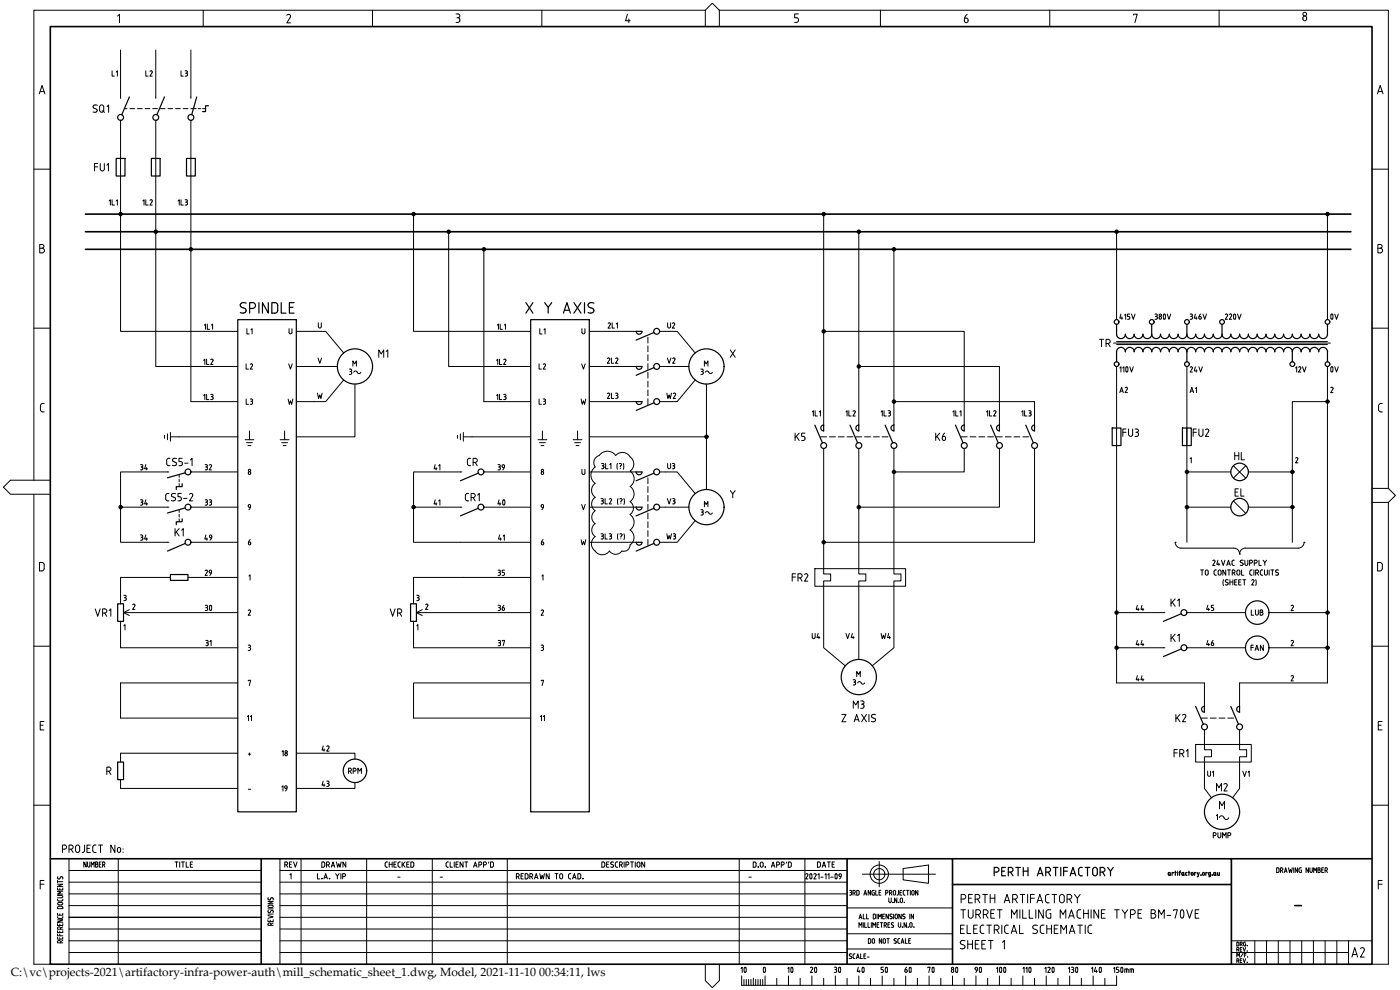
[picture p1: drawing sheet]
<svg xmlns="http://www.w3.org/2000/svg" width="420mm" height="297mm" viewBox="0 0 420 297" stroke-linecap="round" stroke-linejoin="round" font-family="sans-serif">
<defs><g id="words">
<g font-size="7.5">
<text x="395.1" y="98.1">0V</text>
<text x="395.1" y="113.9">0V</text>
<text x="146.4" y="153.8">40</text>
<text x="58.6" y="185.6">30</text>
<text x="219.1" y="294.2">10</text>
<text x="232.8" y="294.2">10</text>
<text x="240.2" y="294.2">20</text>
<text x="247.3" y="294.2">30</text>
<text x="254.4" y="294.2">40</text>
<text x="261.4" y="294.2">50</text>
<text x="268.5" y="294.2">60</text>
<text x="282.6" y="294.2">80</text>
<text x="289.6" y="294.2">90</text>
<text x="295.6" y="294.2">100</text>
<text x="304.4" y="294.2">110</text>
<text x="311.5" y="294.2">120</text>
<text x="318.6" y="294.2">130</text>
<text x="325.6" y="294.2">140</text>
</g>
<g font-size="7.1">
<text x="279.8" y="134.4">K6</text>
<text x="404.6" y="288.6">A2</text>
</g>
<g font-size="6.2">
<text x="357" y="132.3">FU2</text>
<text x="152.4" y="142.5" transform="rotate(-90 152.4 142.5)">39</text>
<text x="159.1" y="154.5">9</text>
<text x="59.6" y="163.7">49</text>
<text x="236.4" y="175.7">FR2</text>
<text x="360.9" y="195.8">46</text>
<text x="82.2" y="238.8">19</text>
</g>
<g font-size="5.7">
<text x="335.8" y="132.3">FU3</text>
<text x="139" y="141.1">CR</text>
<text x="369.4" y="139.3">HL</text>
<text x="73.4" y="165.5">6</text>
<text x="161.2" y="165.5">6</text>
<text x="64.2" y="174.3" transform="rotate(-90 64.2 174.3)">29</text>
<text x="148.2" y="185.2">36</text>
<text x="27.5" y="186.3">VR1</text>
<text x="115.7" y="186.3">VR</text>
<text x="351.7" y="217.7">K2</text>
<text x="363.7" y="238.5">M2</text>
<text x="297" y="263.9">PERTH ARTIFACTORY</text>
<text x="287.2" y="272">PERTH ARTIFACTORY</text>
</g>
<g font-size="5.3">
<text x="27.2" y="52.6">FU1</text>
<text x="199" y="99.8">U2</text>
<text x="328.8" y="105.1">TR</text>
<text x="112.5" y="108.3">M1</text>
<text x="237.4" y="133.3">K5</text>
<text x="369.4" y="149.9">EL</text>
<text x="138.3" y="151.3">CR1</text>
<text x="51.2" y="161.9">K1</text>
<text x="350.3" y="183.1">K1</text>
<text x="350.3" y="193.7">K1</text>
<text x="254.7" y="213.8">M3</text>
<text x="351" y="228.2">FR1</text>
</g>
<g font-size="4.9">
<text x="42.7" y="24">L2</text>
<text x="41.6" y="62.8">1L2</text>
<text x="72.7" y="111.8">L2</text>
<text x="147.8" y="110.4">1L2</text>
<text x="160.5" y="111.8">L2</text>
<text x="180.6" y="110.1">2L2</text>
<text x="199" y="110.1">V2</text>
<text x="355.6" y="112.9">24V</text>
<text x="387.7" y="112.9">12V</text>
<text x="334.8" y="118.9">A2</text>
<text x="180.6" y="120.6">2L3</text>
<text x="199" y="120.6">W2</text>
<text x="252.6" y="125.9">1L2</text>
<text x="60.3" y="142.2">32</text>
<text x="40.9" y="163.3">34</text>
<text x="148.5" y="163.3">41</text>
<text x="199" y="163">W3</text>
<text x="148.2" y="173.9">35</text>
<text x="339.7" y="184.5">44</text>
<text x="360.9" y="184.5">45</text>
<text x="374.3" y="185.9">LUB</text>
<text x="148.2" y="195.1">37</text>
<text x="242.4" y="193">U4</text>
<text x="252.6" y="193">V4</text>
<text x="263.2" y="193">W4</text>
<text x="339.7" y="195.1">44</text>
<text x="374.3" y="196.5">FAN</text>
<text x="339.7" y="205.7">44</text>
<text x="95.2" y="226.5">42</text>
<text x="365.1" y="234.2" transform="rotate(-90 365.1 234.2)">U1</text>
<text x="371.8" y="234.2">V1</text>
</g>
<g font-size="4.4">
<text x="32.5" y="24">L1</text>
<text x="52.9" y="24">L3</text>
<text x="76.6" y="101.6" transform="rotate(-90 76.6 101.6)">L1</text>
<text x="164.4" y="101.6" transform="rotate(-90 164.4 101.6)">L1</text>
<text x="334.8" y="97">415V</text>
<text x="356" y="118.9">A1</text>
<text x="60" y="121">1L3</text>
<text x="72.7" y="122.4">L3</text>
<text x="94.2" y="120.6">W</text>
<text x="147.8" y="121">1L3</text>
<text x="160.5" y="122.4">L3</text>
<text x="263.2" y="125.9">1L3</text>
<text x="305.5" y="125.9">1L3</text>
<text x="40.9" y="142.2">34</text>
<text x="129.1" y="142.2">41</text>
<text x="199" y="141.8">U3</text>
<text x="40.9" y="152.8">34</text>
<text x="60.3" y="152.8">33</text>
<text x="129.1" y="152.8">41</text>
<text x="199" y="152.4">V3</text>
<text x="64.2" y="195.1" transform="rotate(-90 64.2 195.1)">31</text>
<text x="160.9" y="217.3">11</text>
<text x="83.3" y="227.9">18</text>
<text x="103.4" y="233.2">RPM</text>
<text x="95.2" y="237.1">43</text>
<text x="363" y="252.6">PUMP</text>
<text x="84.3" y="261.4">REV</text>
<text x="95.2" y="261.4">DRAWN</text>
<text x="244.1" y="261.4">DATE</text>
</g>
<text font-size="4" x="76.2" y="217.3" transform="rotate(-90 76.2 217.3)">11</text>
<text font-size="3.6" x="3.2" y="292.8">C:\vc\projects-2021\artifactory-infra-power-auth\mill_schematic_sheet_1.dwg, Model, 2021-11-10 00:34:11, lws</text>
<text font-size="3.5" x="73.4" y="227.9">+</text>
<g font-size="2.6">
<text x="73.4" y="238.1">-</text>
<text x="118.2" y="264.6">-</text>
<text x="130.9" y="264.6">-</text>
<text x="223.7" y="264.6">-</text>
<text x="387.3" y="273">-</text>
</g>
</g></defs>
<!-- layer: BORDER -->
<path d="M15.1 8h396.7v281.3h-396.7zM15.1 257.7h239.1M78.4 257.7v31.6M254.2 257.7h31.7v31.6M254.2 257.7v31.6M285.9 257.7h83.7v31.6M369.6 257.7h42.2M285.9 265.4h83.7" fill="none" stroke="#000" stroke-width=".49"/>
<g fill="none" stroke="#000" stroke-width=".3">
<path d="M35.3 4.8l.6-.5v2.5M61 3.1v4.9M86.6 4.3l-.5 .3M86.6 4.3a.59 .59 0 0 1 .6 .4 .59 .59 0 0 1-.1 .6M87 5.3l-.9 1.6h1.1M111.8 3.1v4.9M136.9 4.2h.6a.56 .56 0 0 1 .5 .6 .56 .56 0 0 1-.5 .5M136.9 6.7h.5M137.1 5.3h.3M137.5 5.3a.72 .72 0 0 1 .5 .7 .72 .72 0 0 1-.5 .7M162.6 3.1v4.9M188.3 4.3l-.6 1.9h1.4"/>
<path d="M188.7 5.7v1.1M211.7 3.1h-201.5v141M215.9 3.1l-2.1-2.1-2.1 2.1v4.9M215.9 3.1h200.8v143.4M215.9 3.1v4.9M238.5 6.7h.6M239.6 4.2h-1.1v1.1h.6a.72 .72 0 0 1 .5 .7 .72 .72 0 0 1-.5 .7M264.2 3.1v4.9M289.4 6.3a.56 .56 0 0 0 .6 .5 .56 .56 0 0 0 .5-.5M289.5 5.4h.5M290 5.4a.64 .64 0 0 1 .5 .9M290.3 4.3l-.7 .9-.2 1.1"/>
<path d="M315.1 3.1v4.9M340.2 4.5v-.2h1.1l-.7 2.5M365.9 3.1v4.9M391 5.4v.3M391 5.7a.56 .56 0 0 0 .6 .5 .56 .56 0 0 0 .5-.5M391 5.4a.56 .56 0 0 1 .6-.6 .56 .56 0 0 1 .5 .6M392.1 5.4v.3M11.8 28.2l.8-2.5 .9 2.5M12.1 27.5h1.1M413.4 28.2l.8-2.5 .9 2.5M413.6 27.5h1.2M10.2 50.8h4.9"/>
<path d="M411.8 50.8h4.9M11.9 73.4l.7-.1a.56 .56 0 0 1 .6 .6 .56 .56 0 0 1-.6 .6 .71 .71 0 0 1 .7 .7 .71 .71 0 0 1-.7 .7h-.7zM11.9 74.5h.7M413.5 73.4l.7-.1a.56 .56 0 0 1 .6 .6 .56 .56 0 0 1-.6 .6 .71 .71 0 0 1 .7 .7 .71 .71 0 0 1-.7 .7h-.7zM413.5 74.5h.7M10.2 98.5h4.9M411.8 98.5h4.9M13.3 121.1h-.7l-.5 .7 .1 1.4 .4 .3 .7 .1M414.9 121.1h-.7l-.5 .7 .1 1.4 .4 .3 .7 .1M10.2 148.3v141h4.9M15.1 144.1h-12l-2.1 2.1 2.1 2.1h12M411.8 146.5h4.9l2.1 2.2-2.1 2"/>
<path d="M411.8 150.7h4.9M416.7 150.7v138.6h-4.9M12.6 168.8h-.7v2.5h.7M12.6 168.8l.5 .2 .2 .5-.1 1.4-.6 .4M413.4 168.8h1l.4 .4 .1 1.4-.5 .6-1 .1zM10.2 193.9h4.9M411.8 193.9h4.9M12.1 217.6h.8M13.2 216.5h-1.1v2.5h1.1M413.6 217.6h.9M414.8 216.5h-1.2v2.5h1.2M10.2 241.6h4.9"/>
<path d="M20.7 257.7v31.6M25.9 258.6v1.6l-.7-1.6v1.6M26.3 258.6v1.4l.3 .2 .4-.5v-1.1M28.7 258.6l.6 .2-.3 .5 .4 .4-.4 .5h-.3zM28.7 259.3h.3M29.8 259.3h.4M30.4 258.6h-.6v1.6h.6M30.8 259.5h.3l.4 .7M31.1 259.5l.3-.2v-.5l-.6-.2v1.6M35.5 257.7v31.6M52.5 258.6h.9M53 258.6v1.6"/>
<path d="M53.9 258.6v1.6M54.5 258.6h.9M54.9 258.6v1.6M55.9 258.6v1.6h.7M57.1 259.3h.5M57.8 258.6h-.7v1.6h.7M84 257.7v31.6M90.3 257.7v31.6M110 257.7v31.6M115.6 259.1v.7M115.6 259.7l.4 .5M116 258.6h.3"/>
<path d="M116 258.6l-.4 .4M116.8 259.3h.9M116.8 258.6v1.6M117.7 258.6v1.6M118.2 259.3h.5M118.9 258.6h-.7v1.6h.7M120.1 258.6l-.4 .1-.2 .4v.9l.6 .2M120.7 258.6v1.6M120.9 259.3l.6 .9M121.5 258.6l-.8 1M122.1 259.3h.5M122.8 258.6h-.7v1.6h.7"/>
<path d="M123.3 258.6l.8 .2 .1 1-.2 .3-.7 .1zM129.7 257.7v31.6M134.6 258.6l-.5 .1-.2 .4v.9l.7 .2M135.1 258.6v1.6h.7M136.3 258.6v1.6M136.8 259.3h.6M137.5 258.6h-.7v1.6h.7M139 258.6v1.6l-.9-1.6v1.6M139.5 258.6h.9M139.9 258.6v1.6M142.3 259.8h.7M143.7 259.5h.5"/>
<path d="M144.2 259.5l.3-.2v-.5l-.8-.2v1.6M145.1 259.5h.4M145.6 259.5l.3-.2v-.5l-.8-.2v1.6M146.7 258.6l-.1 .4M147.2 258.6l.9 .2v1l-.2 .3-.7 .1zM152.2 257.7v31.6M180.6 258.6l.9 .2v1l-.2 .3-.7 .1zM182 259.3h.6M182.7 258.6h-.7v1.6h.7M184.2 258.7a.49 .49 0 0 0-.9 .1 .49 .49 0 0 0 .6 .7l.3 .3M184.2 259.8l-.3 .4-.6-.1M184.7 259.1v.7"/>
<path d="M184.7 259.7l.2 .4 .5 .1M185.4 258.6l-.5 .1-.2 .3M185.9 259.5h.4l.5 .7M186.3 259.5l.4-.2v-.5l-.8-.2v1.6M187.3 258.6v1.6M187.8 259.5h.5M188.3 259.5l.4-.2v-.5l-.9-.2v1.6M189.2 258.6h.9M189.7 258.6v1.6M190.7 258.6v1.6M191.4 258.7a.41 .41 0 0 1 .5 0 .41 .41 0 0 1 .2 .4l-.1 .9-.6 .1-.2-1.1zM193.5 258.6v1.6l-.9-1.6v1.6"/>
<path d="M221.9 257.7v31.6M226.5 258.6h-.5v1.6h.5M226.5 258.6l.4 .5v.9l-.4 .2M228.4 258.7h.4l.2 .4v.9l-.4 .2-.4-.4zM231.7 259.8h.7M233.1 259.5h.4M233.5 258.6h-.4v1.6M233.5 258.6l.5 .5-.5 .4M234.5 259.5l.8-.2-.2-.6-.6-.1v1.6M236.1 258.6l-.1 .4M236.6 258.6l.8 .3 .1 .9-.2 .3-.7 .1zM241.6 257.7v31.6"/>
<path d="M263.9 258.5v7.6M411.8 241.6h4.9M12.1 265.3h1.1M13.2 264.2h-1.1v2.5M17.3 279.2v.6h1.5v-.6M17.3 277.1v.6h1.5v-.6M17.3 276h1.5l-1.5 .7h1.5M17.3 275l.2 .5 .9 .1 .4-.2v-.4M17.3 274v.6h1.5v-.6M17.3 269.8v.4l.4 .2 .9-.1 .2-.5M17.3 268.7h1.1l.4 .3-.2 .3-1.3 .1M17.3 266.4v.6h1.5v-.6"/>
<path d="M17.3 265.3h1.5l-1.5 .7h1.5M17.3 264.2v.7M17.3 264.5h1.5M17.3 272.1l1.3-.1 .2 .6h-1.5zM17.3 263.6l.6 .1M17.3 263v.6M17.7 271.5h.7M17.7 271.5l-.4-.4 .4-.3 1.1 .2v.3l-.4 .2M17.9 263.7a.49 .49 0 0 1 .4-.6 .49 .49 0 0 1 .5 .5v.2M18 266.6v.4M18 274.2v.4M18 277.3v.4"/>
<path d="M18 279.4v.4M18.1 278.4l-.2-.3h-.4l-.2 .7h1.5M18.8 278.1l-.7 .3v.4M18.8 267.4h-1.5l.8 .4-.8 .5h1.5M20.7 278.7h57.7M20.7 271.7h57.7M20.7 268.2h57.7M20.7 264.7h57.7M20.7 261.2h57.7M27.4 260.2v-1.6l.4 .9 .4-.9v1.6M78.4 275.2h-57.7h57.7M80.4 275.9v.6h1.6v-.6"/>
<path d="M80.4 274.7l1.6 .4-1.6 .4M80.4 270.5h1.6l-1.6 .7h1.6M80.4 274.3h1.6M80.4 272.7h1.6M80.5 273.1a.43 .43 0 0 0 .2 .7 .43 .43 0 0 0 .6-.5 .41 .41 0 0 1 .6-.1 .41 .41 0 0 1 0 .6M80.5 269.3a.41 .41 0 0 0 .1 .7 .41 .41 0 0 0 .6-.3M80.8 271.6h1l.2 .3-.2 .3-1 .1M80.9 271.6l-.5 .3 .5 .4M81.1 276.1v.4M81.2 269.7a.4 .4 0 0 1 .4-.4 .4 .4 0 0 1 .4 .4M81.3 277.3l-.2-.3h-.5l-.2 .6h1.6M82 276.9l-.7 .4v.3"/>
<path d="M82 269.7l-.1 .3M84 278.7h170.2M84 271.7h170.2M84 268.2h170.2M84 264.7h170.2M84 261.2h170.2M84 275.2h170.2M116 260.2h.3M142.1 260.2l.5-1.6 .6 1.6M231.5 260.2l.5-1.6 .5 1.6M254.2 272.4h31.7M255 268.6h.3"/>
<path d="M255 267.1h.3M255.1 267.8h.2M255.3 267.1l.3 .4-.3 .3 .3 .5M255.6 268.3l-.3 .3M256 267.9h.3l.4 .7M256.3 267.9l.3-.2v-.4l-.6-.2v1.5M257.5 268.6l.3-.4v-.9l-.7-.2v1.5h.4M257.8 278.3v-1.5l.4 .8 .5-.8v1.5M257.8 275.7l.4-1.4 .5 1.4M257.9 275.3h.6M258.8 262.3h21.9M259.1 274.3v1.4h.6"/>
<path d="M259.1 276.8v1.5M259.3 268.6l.4-1.5 .4 1.5M259.4 268.2h.6M259.5 276.8v1.5h.6M260.1 274.3v1.4h.6M260.5 276.8v1.5h.6M261.2 267.1v1.5l-.7-1.5v1.5M261.5 276.8v1.5M261.9 278.3v-1.5l.4 .8 .5-.8v1.5M262 267.1h.4M262 267.1l-.3 .4v.9l.3 .2M262.2 267.8l.2 .8h-.4"/>
<path d="M262.4 274.3h-.3v1.4h.3M262.4 274.3l.4 .3-.1 .9-.3 .2M262.8 267.1v1.5h.6M263.2 277.5h.4M263.2 274.3v1.4M263.6 275.7v-1.4l.5 .8 .4-.8v1.4M263.8 276.8h-.6v1.5h.6M263.8 267.8h.4M264.2 276.8h.7M264.4 267.1h-.6v1.5h.6M264.6 276.8v1.5M264.9 274.9h.5"/>
<path d="M265.4 277.6h.3l.4 .7M265.5 274.3h-.6v1.4h.6M265.7 277.6l.3-.2v-.4l-.6-.2v1.5M265.8 267.9h.4M266.2 267.1h-.4v1.5M266.2 267.1l.3 .4-.3 .4M266.5 277.5h.4M266.6 274.3v1.4l-.7-1.4v1.4M266.7 269.4v1M266.8 270.4l.3 .4 .4-.4M266.9 267.9h.4l.4 .7M267 276.8h-.5v1.5h.5"/>
<path d="M267.1 275.6l.3 .1M267.1 274.6v.2M267.1 274.8a.46 .46 0 0 1 .6 .3 .46 .46 0 0 1-.2 .5l-.1 .1M267.2 274.3l-.1 .3M267.3 267.9l.3-.2v-.4l-.7-.2v1.5M267.4 274.3h.4M267.4 274.3l-.2 .1M267.5 269.4v1M267.5 278.2l.3 .1M268.1 278.2h-.2M268.2 274.3v1.4M268.2 276.9a.41 .41 0 0 0-.7 .2 .41 .41 0 0 0 .5 .5l.2 .3"/>
<path d="M268.2 277.9l-.1 .3M268.8 267.5v.7M268.8 267.5l-.3-.4-.4 .4 .2 1h.3l.2-.3M268.8 274.3h.4l.1 .4v.8l-.3 .2-.4-.4zM269.2 269.4v1.4l-.7-1.4v1.4M269.2 268.6h.1M269.6 276.8v1.1M269.6 267.1v1.3l-.3 .2M270.1 267.8h.4M270.2 270.4v-.8l.3-.2 .3 .2 .1 .8M270.2 270.4l.3 .4 .4-.4M270.3 276.8v1.2l-.5 .2-.2-.4"/>
<path d="M270.5 274.3v1.4l-.7-1.4v1.4M270.6 267.1h-.5v1.5h.5M270.9 275.6l.4 .1M271 274.8l.2 .2M271 260.6l7.6-1.1v5.5l-7.6-1zM271 274.3v.5M271.3 274.3l-.3 .1M271.3 274.3h.3M271.3 275a.35 .35 0 0 1 .3 .3 .35 .35 0 0 1-.3 .4M271.4 268.6h.2M271.6 267.1l-.3 .1-.2 .3v.9l.3 .2M272 276.8v1.5l-.7-1.5v1.5"/>
<path d="M272.1 267.1h.7M272.4 267.1v1.5M273 274.3v1.4M273.2 267.1v1.5M273.2 276.9h.4l.1 .3v.8l-.3 .2-.4-.4zM273.8 267.2h.4l.1 .3v.9l-.3 .2-.4-.4zM274.2 274.3v1.4l-.7-1.4v1.4M275.5 267.1v1.5l-.7-1.5v1.5M383.5 260.4h-.4v1.4h.4M383.5 260.4l.4 .4-.1 .8-.3 .2M384.3 261.2h.3l.4 .6M384.7 261.2l.3-.2v-.4l-.7-.2v1.4"/>
<path d="M385.4 261.8l.5-1.4 .4 1.4M385.6 261.4h.6M386.7 260.4l.3 1.4 .3-.9 .3 .9 .2-1.4M388.3 260.4v1.4M389.4 260.4v1.4l-.7-1.4v1.4M390.6 260.4h-.6l-.2 .4 .1 .8 .3 .2h.4l-.2-.8M392.7 260.4v1.4l-.7-1.4v1.4M393.1 260.4l.1 1.2 .3 .2 .3-.2v-1.2M394.3 261.8v-1.4l.4 .8 .4-.8v1.4M395.9 261l.2-.5-.6-.1v1.4l.6-.1 .1-.3-.1-.3-.6-.1M396.7 261h.4M397.2 260.4h-.5v1.4h.5"/>
<path d="M397.7 261.2h.3l.4 .6M398 261.2l.3-.2v-.4l-.6-.2v1.4M413.6 265.3h1.2M414.8 264.2h-1.2v2.5M15.1 289.3h.1M17.3 281.2v.6h1.5v-.6M17.3 280.2v.6h1.5M18 280.2v.6M18 281.3v.5M18.1 282.5l-.2-.3h-.4l-.2 .7h1.5M18.8 282.2l-.7 .3v.4M20.7 285.8h57.7"/>
<path d="M20.7 282.3h57.7M84 285.8h170.2M84 282.3h170.2M211.7 289.3v4.9l2.1 2.1 2.1-2.1v-4.9M222.6 295.6h112.5M254.2 280.2h31.7M254.2 284.7h31.7M260.6 281.6l.7 .2-.1 1.2h-.6zM261.9 281.7h.4l.2 .3-.1 .8-.3 .2-.3-.4zM264.6 281.6v1.4l-.7-1.4v1.4M265.2 281.7h.4l.1 .3v.8l-.3 .2-.4-.4zM266.2 281.6h.7"/>
<path d="M266.5 281.6v1.4M268.4 281.7a.5 .5 0 0 0 0 .6 .5 .5 0 0 0 .5 .2l.1 .2M268.7 281.6l.3 .1M268.7 281.6l-.2 .1M269 282.7l-.2 .3h-.5M270 281.6l-.4 .1-.2 .3 .1 .8 .5 .2M270.4 283l.5-1.4 .4 1.4M270.6 282.7h.6M271.7 281.6v1.4h.6M272.7 282.3h.4M273.3 281.6h-.6v1.4h.6M338.1 290.7v1.1"/>
<path d="M338.3 290.7h-.7v1.1M338.3 290.7l.3 .3M338.6 291v.8M339.6 290.7v1.1M340.2 291v.8M340.2 291l-.3-.3h-.8v1.1M369.6 285.8h35.1M369.6 282.3h42.2M371.2 282.7l.6 .1-.1 1h-.5zM371.2 284.9h.3l.3 .5M371.2 287.2v-1.2l.4 .7 .3-.7v1.2M371.2 288.3h.3l.3 .5"/>
<path d="M371.5 284.9l.3-.1v-.4l-.6-.1v1.1M371.5 288.3l.3-.2v-.3l-.6-.1v1.1M372.2 283.3h.3l.3 .5M372.2 284.8h.4M372.2 288.2h.4M372.5 283.3l.3-.2v-.3l-.6-.1v1.1M372.7 284.3h-.5v1.1h.5M372.7 287.7h-.5v1.1h.5M373.1 284.3l.4 1.1 .3-1.1M373.1 287.7l.4 1.1 .3-1.1M373.1 286l-.8 1.2M373.5 286.6h.5"/>
<path d="M373.8 282.7h-.4l-.2 .3 .1 .7 .2 .1h.3l-.1-.6M374 286h-.5v1.2M376.6 282.3v7M380.1 282.3v7M383.6 282.3v7M387.1 282.3v7M390.7 282.3v7M394.2 282.3v7M397.7 282.3v7M401.2 282.3v7"/>
<circle cx="391.6" cy="4.2" r=".56"/>
<circle cx="227.5" cy="260.1" r=".1"/>
<circle cx="229.7" cy="260.1" r=".1"/>
<circle cx="263.9" cy="262.3" r="2.74"/>
<circle cx="263.9" cy="262.3" r="1.68"/>
<circle cx="268" cy="270.8" r=".07"/>
<circle cx="269.7" cy="270.8" r=".07"/>
<circle cx="270.8" cy="278.2" r=".07"/>
<circle cx="271.4" cy="270.8" r=".07"/>
<circle cx="272.5" cy="278.2" r=".07"/>
<circle cx="274.3" cy="278.2" r=".07"/>
<circle cx="374.3" cy="283.7" r=".05"/>
<circle cx="374.3" cy="285.4" r=".05"/>
<circle cx="374.3" cy="288.7" r=".05"/>
<circle cx="374.4" cy="287.1" r=".05"/>
</g>
<g fill="none" stroke="#000" stroke-width=".36">
<path d="M350.7 261.8h.5v.6l-.2 .2-.4-.2zM351.2 262.6h.1M352.2 261.9l-.4-.1v.8M352.6 261.8h.4M352.7 261.4v1.2M353.4 261.4h.1M353.4 261.8v.8M353.9 261.8h.4M354.3 261.4l-.3 .2v1M354.8 261.8h.5v.6l-.2 .2-.4-.2zM355.3 262.6h.1M355.8 262v.4"/>
<path d="M355.8 262.4l.4 .2M356.2 261.8l-.4 .2M356.7 261.8h.4M356.8 261.4v1.2M357.6 261.9h.4l-.1 .7-.3-.1zM358.9 261.9l-.4-.1v.8M359.3 261.8l.3 .8M359.9 261.8l-.4 1.2-.2 .1M360.9 261.9h.5l-.1 .7-.4-.1zM362.3 261.9l-.4-.1v.8M362.7 262v.4M362.7 262.4l.6 .2"/>
<path d="M362.7 262l.6-.2v1l-.5 .3M364.3 261.8h.5v.6l-.2 .2-.3-.2zM364.8 262.6h.2M365.4 261.8l.1 .8h.5v-.8"/>
<circle cx="360.4" cy="262.6" r=".07"/>
<circle cx="363.8" cy="262.6" r=".07"/>
</g>
<!-- layer: Base -->
<g fill="none" stroke="#000" stroke-width=".3">
<path d="M36.2 15v14.5M46.7 15v14.5M57.3 15v14.1M29.2 33.2a.81 .81 0 0 1-1.3 .4M29.2 31.6a.64 .64 0 0 0-1.1 0 .64 .64 0 0 0 .4 1l.5 .2 .1 .4M30.1 31.7l.4-.2 .5 .2 .1 1.4a.62 .62 0 0 1-.6 .6 .62 .62 0 0 1-.6-.6zM30.6 33.2l.8 .5M32.1 32l.5-.5v2.2M36.2 36.1v63.3h35.2M37.3 32.6h.8M39 32.6h1.4M41.3 32.6h1.4"/>
<path d="M43.5 32.6h1.5M45.8 32.6h1.5M46.7 36.1v73.9h24.7M48.1 32.6h1.4M50.4 32.6h1.4M52.7 32.6h1.4M55 32.6h1.4M57.3 32.6h.7M57.3 36.1v84.4h14.1M33.6 59.9v1.6h.7M54.3 59.9v1.6h.7M55.5 59.9l.7 .2v.3l-.3 .2"/>
<path d="M32.8 60.3l.3-.4v1.6M34.9 60.3l.3-.4v1.6M53.4 60.3l.4-.4v1.6M55.7 60.6h.2M55.9 60.6l.3 .2v.5l-.7 .2M124.1 64.2v35.2h35.2M134.6 69.5v40.5h24.7M145.2 74.8v45.7h14.1M247.2 64.2v63.4M257.7 69.5v58.1M268.3 74.8v52.8M335.1 69.5v26.4"/>
<path d="M398.4 64.2v31.7M61.3 97.6l.4-.4v1.6M62.2 97.2v1.6h.7M63.4 97.6l.4-.4v1.6M86.7 99.7l.5 .5 .4-.5M86.7 98.6v1.2M87.6 98.6v1.2M88.9 99.4h8.8l5.5 6.5M95.5 96.9v1.1M96.4 96.9v1.3l-.6 .2-.2-.4M149.3 97.6l.3-.4v1.6M150.1 97.2v1.6h.7"/>
<path d="M151.3 97.6l.4-.4v1.6M174.7 98.6v1.2M174.7 99.7l.4 .5 .4-.5M175.5 98.6v1.2M176.9 99.4h14M182.5 97a.38 .38 0 0 1 .6-.1 .38 .38 0 0 1 0 .6M183.1 97.5l-.6 .9h.7M183.7 96.9v1.5h.7M184.9 97.2l.4-.3v1.5M199.7 99.4h3.5l5.4 6.5M247.2 99.4h42.2v28.2M346.6 94.2l.7 .2v.3l-.3 .2"/>
<path d="M346.8 94.9h.2M347 94.9l.3 .2v.5l-.7 .2M348.5 95.3v.2M348.6 95.3a.37 .37 0 0 0-.6-.2 .37 .37 0 0 0 0 .6 .37 .37 0 0 0 .6-.2M349.3 94.3v-.1a.91 .91 0 0 1 0 1.6l-.2-.8zM350.3 94.2l.5 1.6 .6-1.6M357.2 94.2l.6 .2v.3l-.3 .2M357.3 94.9h.2M357.5 94.9l.3 .2v.5l-.6 .2M358.7 94.2l-.3 1.3h.9M359 95.1v.7M359.9 94.9h.3a.41 .41 0 0 1 .4 .3 .41 .41 0 0 1-.3 .5 .41 .41 0 0 1-.5-.2"/>
<path d="M360.3 94.2l-.4 .5-.1 .8M361 94.2l.6 1.6 .5-1.6M367.7 94.4a.38 .38 0 0 1 .6-.1 .38 .38 0 0 1 0 .5l-.6 1h.7M368.9 94.4a.38 .38 0 0 1 .6-.1 .38 .38 0 0 1 .1 .5l-.7 1h.7M370.4 94.3v-.1a.91 .91 0 0 1 0 1.6l-.2-.8zM371.4 94.2l.5 1.6 .6-1.6M61.1 108.1l.4-.3v1.5M62 107.8v1.5h.7M63.6 107.8l-.4 .1M63.6 107.8l.3 .1v.3l-.7 1.1h.7M86.5 119.7l.3 1.6 .4-1.1 .3 1.1 .4-1.6M86.6 109.2l.6 1.5 .5-1.5"/>
<path d="M88.9 110h12.3M95.4 107.4l.6 1.6 .5-1.6M103.2 114l-5.5 6.5h-8.8M104.8 110.7l.6 .1 .2 .3-.4 .3 .3 .2v.6l-.7 .1M105 111.5h.2M105.9 109.9v-1.6l.5 .9 .6-.9v1.6M106.2 111.7l.5-.4 .8 .8h.5l.3-.4M106.5 115.2v15.9h-17.6M174.4 119.7l.3 1.6 .4-1.1 .3 1.1 .4-1.6M174.6 109.2l.5 1.5 .5-1.5M176.9 110h14M194.4 101.2v1.7"/>
<path d="M194.4 103.8v1.8M194.4 106.4v1.8M194.4 109.1v1.7M194.4 111.7v1.8M194.4 114.4v1.7M194.4 117v1.7M194.4 119.6v1.8M199.7 110h7M208.6 114l-5.4 6.5h-3.5M210.3 110.7l.6 .1 .2 .3-.4 .3 .3 .2v.6l-.7 .1M210.5 111.5h.2M211.4 109.9v-1.6l.5 .9 .6-.9v1.6"/>
<path d="M211.7 111.7l.5-.4 .8 .8h.5l.3-.4M212 115.2v15.9h-35.1M257.7 110h42.2v17.6M334.2 102.9h65.1M335.1 103.4h63.3M335.1 102.5h63.3M335.1 110v18.4M336.1 110.4l.3-.4v1.6M336.9 110.4l.4-.4v1.6M338 110.1l.1-.1a.9 .9 0 0 1 0 1.6l-.3-.8zM339.1 110l.5 1.6 .5-1.6M356.2 110v52.7"/>
<path d="M398.4 110v94.9h-26.4v7M400.1 116.6l-.7 1.2h.7M53.8 131.1h17.6M141.7 131.1h17.6M176.9 120.5h14M179.9 136.7a3 3 0 0 1 4.9 0M179.9 136.7a2.23 2.23 0 0 0-1.3 3.4 3 3 0 0 0 0 4.9 2.56 2.56 0 0 0 0 4.2M180.5 139.1h.4M180.7 139.8h.2M180.9 139.8l.4 .3M180.9 139l.4 .4-.4 .3M181.8 139.1v1.6h.7"/>
<path d="M183 139.4l.4-.3v1.6M184.8 136.7a2.65 2.65 0 0 1 4.3 .4 2.61 2.61 0 0 1 0 4.3M185.3 139l-.2 .7 .2 1.1M185.8 139.1a.45 .45 0 0 1 .7 .2 .45 .45 0 0 1-.3 .6M186.2 139.9v.2M187.1 139l.1 .7-.1 1.1M212 131.1v15.8M243.8 123.6l.3-.4v1.6M244.6 123.2v1.6h.7M245.9 123.6l.3-.4v1.6M246.3 131.1h1.8M247.2 134.6v37.6h2.1v2.1h-2.1v1.6"/>
<path d="M248.9 131.1h1.8M251.6 131.1h1.7M254.2 131.1h1.8M256.8 131.1h1.8M257.7 134.6v37.6h2.1v2.1h-2.1v1.6M259.5 131.1h1.7M262.1 131.1h1.8M264.8 131.1h1.7M268.3 120.5h42.2v7.1M268.3 134.6v37.6h2.1v2.1h-2.1v1.6M285.9 123.6l.4-.4v1.6M286.8 123.2v1.6h.7"/>
<path d="M288.1 123.6l.3-.4v1.6M288.5 131.1h1.8M289.4 134.6v7h-21.1M291.1 131.1h1.8M293.8 131.1h1.7M296.1 123.6l.3-.4v1.6M296.4 131.1h1.8M297 123.2v1.6h.7M298.2 123.4a.38 .38 0 0 1 .5-.1 .38 .38 0 0 1 .1 .5M298.8 123.8l-.6 1h.7M299 131.1h1.8M299.9 134.6v17.6h-42.2"/>
<path d="M301.7 131.1h1.8M304.3 131.1h1.8M307 131.1h1.7M310.5 134.6v28.1h-63.3M335.1 133.7v71.2h26.4v7M357.2 137.6l.3-.3v1.6M370.1 139.7l3.8 3.8M373.9 139.7l-3.8 3.8M388.8 137.5a.38 .38 0 0 1 .6-.2 .38 .38 0 0 1 0 .6l-.6 1h.7M398.4 120.5h-10.6v42.2M36.2 152.2h14.1M50.3 141.6h-14.1v21.1h14.1"/>
<path d="M57.3 141.6h14.1M57.3 152.2h14.1M75.1 152.3a.44 .44 0 0 1-.6-.4 .44 .44 0 0 1 .5-.5l.2 .8-.5 .7M124.1 152.2h14.1M138.2 141.6h-14.1v21.1h35.2M145.2 141.6h14.1M145.2 152.2h14.1M174.6 151.4l.5 1.6 .5-1.6M174.7 140.8v1.4l.4 .2 .4-.2v-1.4M176.9 141.6h14M176.9 152.2h14M178.6 153.3a2.36 2.36 0 0 0 0 3.8"/>
<path d="M178.6 149.2a2.47 2.47 0 0 0 0 4M178.6 157.1a2.38 2.38 0 0 0 0 3.9 2.63 2.63 0 0 0 0 4.3M180.4 149.6l.6 .2v.3l-.3 .2M180.5 140.7h.4M180.5 150.3h.2M180.7 150.3l.4 .4M181.1 150.7v.1M181.1 150.8l-.2 .3-.5 .1M181.3 140.1l-.1 .4-.3 .1M181.6 149.6v1.6h.7M182.8 149.8a.38 .38 0 0 1 .6-.1 .38 .38 0 0 1 .1 .5l-.7 1h.7M185.5 149.6l-.2 .7 .2 1.1"/>
<path d="M186 149.7l.5-.1 .2 .4M186.2 140.5v.2M186.3 151.1v.1M186.7 150l-.4 .7M187.2 149.6l.2 .7-.2 1.1M189.1 154.4a2.83 2.83 0 0 1 0 4.6M189.1 145.9a2.78 2.78 0 0 1 0 4.6 2.36 2.36 0 0 1 0 3.9M189.1 159a2.72 2.72 0 0 1 0 4.5M189.1 141.4a2.8 2.8 0 0 1 0 4.6M194.4 143.4v1.7M194.4 146v1.8M194.4 148.7v1.7"/>
<path d="M194.4 151.3v1.7M194.4 153.9v1.8M194.4 156.5v1.8M194.4 159.2v1.8M199.7 141.6h3.5l5.4 6.5M199.7 152.2h7M208.6 156.2l-5.4 6.5h-3.5M210.3 153l.7 .1v.4l-.3 .1M210.3 154.5h.4M210.5 153.6h.2M210.7 153.6l.3 .2 .1 .4-.4 .3M211.4 152.1v-1.6l.5 .9 .6-.9v1.6"/>
<path d="M213.8 153.9l-.5 .4-.9-.7h-.4l-.3 .3M356.2 141.6h13.2M356.2 152.2h13.2M370.1 150.3l3.8 3.7M374.7 141.6h13.1M374.7 152.2h13.1M37.2 178.6h.3M37.3 179.3h.2M37.5 179.3l.3 .2v.5l-.6 .2M37.5 178.6l.4 .4-.4 .3M51.1 173.2h-14.9v8M56.4 173.2h15"/>
<path d="M57.3 162.7h14.1M74.7 172.8l.3-.3v1.6M125.1 178.6h.3M125.3 179.3h.1M125.4 179.3l.3 .2v.5l-.6 .2M125.4 178.6l.4 .4-.4 .3M159.3 173.2h-35.2v8M162.6 172.8l.4-.3v1.6M174.4 161.9l.3 1.6 .4-1 .3 1 .4-1.6M176.9 162.7h14M180.4 160.2h.3M180.5 160.9h.2"/>
<path d="M180.7 160.8l.4 .4M180.7 160.1l.4 .4-.4 .3M181.1 161.2v.2M181.1 161.4l-.2 .3h-.5M181.6 160.2v1.5h.7M182.8 160.2h.4M183 160.9h.2M183.2 160.8l.3 .4M183.2 160.1l.3 .4-.3 .3M183.5 161.2l-.1 .5h-.6M185.5 160.1l-.2 .7 .2 1.1M186 160.2h.5l.2 .3"/>
<path d="M186.3 161.6v.1M186.6 165.3a2.3 2.3 0 0 1-3.7 0 2.6 2.6 0 0 1-4.3 0M186.7 160.5l-.4 .7M187.2 160.1l.2 .7-.2 1.1M189.1 163.5a1.87 1.87 0 0 1-2.5 1.8M194.4 161.8v1.8M244.5 170.6h27.3v5.3h-27.3zM352.7 162.7h.1M352.7 162.7a1.77 1.77 0 0 0 1.8 1.8h15.8a1.73 1.73 0 0 1 1.7 1.7M360.3 171h.9M360.8 171v1.6M361.9 171.1h.5l.2 .4-.1 .9-.3 .2-.5-.5z"/>
<path d="M363.9 168.2a.38 .38 0 0 1 .6-.1 .38 .38 0 0 1 .1 .6l-.7 1h.7M365 171l-.4 .1-.3 .4 .1 .9 .6 .2M365.5 168.1l-.3 1.2h.8M365.8 169v.7M365.8 171.1h.5l.2 .4-.1 .9-.4 .2-.4-.5zM366.6 168.1l.5 1.6 .5-1.6M367.2 173.9l-.2 .7 .2 1.1M367.9 171v1.6l-.9-1.6v1.6M367.9 174h.7M367.9 174l-.2 .4 .3 .3a.49 .49 0 0 1 .6 .6 .49 .49 0 0 1-.9 .1M368.2 169.7l.5-1.6 .5 1.6M368.3 169.2h.7"/>
<path d="M368.4 171h.9M368.8 171v1.6M369.1 173.9v1.6M369.1 174.6h.9M369.7 169.2l.3 .4 .4 .1M369.8 171.9h.4l.5 .7M370 173.9v1.6M370.2 171.9l.4-.2v-.5l-.8-.2v1.6M370.4 168.1l-.6 .2-.1 .9M370.5 174.6h.6M371.2 173.9h-.7v1.6h.7M371.4 171.1h.5l.2 .4-.1 .9-.3 .2-.5-.5z"/>
<path d="M371.8 174.6h.5M372 166.2h.1M372.5 173.9h-.7v1.6h.7M372.6 171v1.6h.7M373 173.9h.9M373 169a.48 .48 0 0 1-.2 .6 .48 .48 0 0 1-.6 0M373.1 168.2a.49 .49 0 0 0-.8 .1 .49 .49 0 0 0 .5 .6l.2 .1M373.4 173.9v1.6M373.6 168.1v1.1M373.6 169.2l.5 .5 .4-.5M374.5 168.1v1.1M375 169l.8-.3a.41 .41 0 0 0 0-.4 .41 .41 0 0 0-.3-.2h-.5v1.6"/>
<path d="M375.6 174.1a.38 .38 0 0 1 .6-.1 .38 .38 0 0 1 0 .5M375.8 171l-.5 .1-.2 .4 .1 .9 .6 .2M376.2 174.6l-.6 .9h.7M376.3 171v1.6M376.4 169l.8-.3a.41 .41 0 0 0 0-.4 .41 .41 0 0 0-.3-.2h-.5v1.6M376.8 171.9h.5l.4 .7M376.9 173.9l.1 .7-.1 1.1M377.3 171.9l.4-.2v-.5l-.9-.2v1.6M377.8 168.1v1.6h.7M378.2 171.5v.6M378.3 172.1l.2 .4 .5 .1M379 171l-.5 .1-.2 .3"/>
<path d="M379.1 168.1l.5 .7 .5-.7M379.5 171v1.4l.4 .2 .4-.2 .1-1.4M379.6 168.8v.9M380.9 171v1.6M381.4 171h.9M381.9 171v1.6M382.8 171.3l.3 .4a.49 .49 0 0 1 .6 .7 .49 .49 0 0 1-.9 .1M383.7 171.1h-.7l-.2 .2M391.4 162.7h.1M391.4 162.7a1.77 1.77 0 0 1-1.8 1.8l-15.8-.1a1.77 1.77 0 0 0-1.8 1.8M36.2 186.4v8h35.2M37.1 183.8h34.3"/>
<path d="M37.2 187.8l.3-.4v1.6M38.8 182.9l-1.7 .9 1.7 .9M39.8 181.4a.38 .38 0 0 1 .6-.1 .38 .38 0 0 1 0 .6l-.6 .9h.7M74.5 195.2h.3M74.5 193.6h.3M74.5 183.2a.38 .38 0 0 1 .6-.2 .38 .38 0 0 1 0 .6M74.7 194.3h.1M74.8 193.5l.4 .4-.4 .4 .3 .1v.6l-.3 .1M75.1 183.6l-.6 1h.7M124.1 186.4v8h35.2M125 183.8h34.3M125.1 187.8l.3-.4v1.6"/>
<path d="M126.7 182.9l-1.7 .9 1.7 .9M127.7 181.4a.38 .38 0 0 1 .6-.1 .38 .38 0 0 1 0 .6l-.6 .9h.7M162.4 193.6l.7 .1v.4l-.3 .1M162.4 183.2a.38 .38 0 0 1 .6-.1 .38 .38 0 0 1 0 .5M162.6 194.3h.2M162.8 194.3l.3 .1v.6l-.7 .2M163 183.6l-.6 1h.7M335.1 183.8h14.1M335.1 194.4h14.1M356.2 183.8h17.6M356.2 194.4h17.6M380.8 183.8h17.6"/>
<path d="M380.8 194.4h17.6M387.5 181.8a.39 .39 0 0 1 .5-.2 .39 .39 0 0 1 .1 .6M387.5 192.3a.38 .38 0 0 1 .5-.1 .38 .38 0 0 1 .1 .6M388.1 182.2l-.6 1h.7M388.1 192.8l-.6 .9h.7M71.4 204.9h-35.2v10.6h35.2M74.5 204.3v-.2h.7l-.4 1.6M159.3 204.9h-35.2v10.6h35.2M162.4 204.3v-.2h.7l-.4 1.6M252.7 214.4h1.2l-1.2 2.2h1.2M256.4 216.6l.7-2.2 .7 2.2M256.6 215.9h1"/>
<path d="M258.6 214.4l1.4 2.2M260 214.4l-1.4 2.2M260.8 214.4v2.2M262.1 214.3l.7 .2M262.2 215.5a.61 .61 0 0 1 .5 .8 .61 .61 0 0 1-1 .2l-.2-.1M360.6 215.5h1.7M361.5 219v4.4M363.2 215.5h1.8M365.9 215.5h1.7M368.5 215.5h1.8M372 219v4.4M387.5 202.9a.39 .39 0 0 1 .5-.2 .39 .39 0 0 1 .1 .6"/>
<path d="M388.1 203.3l-.6 1h.7M32.1 231.4h.6l.6 1M32.7 230.2h-.6v2.2M32.7 230.1a.62 .62 0 0 1 .6 .7 .62 .62 0 0 1-.6 .6M36.2 233.9v2.7h35.2M71.4 226h-35.2v2.6M88.9 226h17.6v1.8M106.5 234.8v1.8h-17.6M361.5 228.6v8l2.1 2.8M372 228.6v8l-2.1 2.8M374.1 225v2.1M18.7 254.8h.7a.61 .61 0 0 0 .6-.6 .61 .61 0 0 0-.6-.6h-.7v2.2"/>
<path d="M20.7 254.8h.6l.6 1M21.3 254.8a.61 .61 0 0 0 .7-.6 .61 .61 0 0 0-.7-.6h-.6v2.2M22.9 253.7l.4-.2 .4 .2 .2 1.5a.62 .62 0 0 1-.6 .6 .62 .62 0 0 1-.6-.6zM25.4 253.6v1.6M25.4 255.2l-.2 .4-.6 .2M26.1 254.6h.7M27.1 253.6h-1v2.2h1M28.8 253.6h-.6l-.4 .6 .1 1.2 .3 .3 .6 .1M29.6 253.6h1.2M30.2 253.6v2.2M34.5 253.6v2.2l-1.2-2.2v2.2M35.3 254.5a.48 .48 0 0 1 .6-.2 .48 .48 0 0 1 .3 .5v.5a.5 .5 0 0 1-.5 .5 .5 .5 0 0 1-.5-.5z"/>
<path d="M36.9 254.7v.1M36.9 255.7v.1M365 244.7l.4-.3v1.6M365.9 245.3a.77 .77 0 0 1 .9-.5 .77 .77 0 0 1 .6 .8l.4 .3h.5l.5-.6M366 242.7v-2.2l.7 1.2 .8-1.2v2.2"/>
<circle cx="348.2" cy="94.6" r=".35"/>
<circle cx="74.9" cy="141.1" r=".35"/>
<circle cx="74.9" cy="142" r=".41"/>
<circle cx="162.8" cy="141.1" r=".35"/>
<circle cx="162.8" cy="142" r=".41"/>
</g>
<!-- layer: _PEN035 -->
<g fill="none" stroke="#000" stroke-width=".3">
<path d="M57.3 29.1v.4M50.3 152.2h.4M50.3 141.6h.4M288.3 278.7h.8M289.1 273v2.5M289.4 277.6h-1.1v2.5h1.1M290.2 277.6v2.5h1.2M290.6 273v1.8a.71 .71 0 0 0 .7 .7 .71 .71 0 0 0 .7-.7v-1.8M292.2 278.7h.9M292.9 274.4h.7l.7 1.1M293.3 277.6h-1.1v2.5h1.1M293.6 274.4a.7 .7 0 0 0 .7-.7 .7 .7 0 0 0-.7-.7h-.7v2.5"/>
<path d="M294.9 277.6h.4M294.9 277.6l-.7 .4v1.4l.4 .6 .7 .1M295.1 274.4h.7l.7 1.1M295.8 274.4a.7 .7 0 0 0 .7-.7 .7 .7 0 0 0-.7-.7h-.7v2.5M296.1 277.6h1.4M296.8 277.6v2.5M297.4 274.1h.8M298.4 279h.7l.7 1.1M298.5 273h-1.1v2.5h1.1M299.1 277.6h-.7v2.5M299.1 277.6a.71 .71 0 0 1 .7 .7 .71 .71 0 0 1-.7 .7M300 273v2.5"/>
<path d="M300.7 277.6v2.5M302.2 277.6h.4M302.2 277.6l-.6 .4-.1 1.4 .4 .6 .7 .1M303.6 275.5v-2.5l.8 1.4 .8-1.4v2.5M303.7 279.4h1.2M306 277.6v2.5h1.1M306.1 273v2.5M306.9 273v2.5h1.1M308.9 273v2.5h1.1M310.1 278.5l.2 .2a.96 .96 0 0 1 1 1 .99 .99 0 0 1-1.4 .3M310.9 273v2.5M311.4 277.7a.78 .78 0 0 0-1-.1 .78 .78 0 0 0-.3 .9"/>
<path d="M312.9 277.6h.4M312.9 277.6l-.7 .4v1.4l.4 .6 .7 .1M313.1 273v2.5l-1.4-2.5v2.5M314 273.7v1.1M314.2 278.7h1.4M314.2 277.6v2.5M315.1 274.1h.3v1.4l-1-.1-.4-.6M315.6 277.6v2.5M316.4 278.7h.9M317.5 277.6h-1.1v2.5h1.1M318.2 275.5v-2.5l.8 1.4 .9-1.4v2.5M320.7 275.5l.8-2.5 .9 2.5"/>
<path d="M321 274.8h1.1M321.2 279.4h1.1M323.2 273.7l.1 1.4 .4 .3 .7 .1M323.4 277.6h1.5M324.1 277.6v2.5M325.2 274.1h1.4M325.2 273v2.5M325.7 277.6v2.5M326.6 273v2.5M327.2 277.6h.5M327.3 277.6l-.5 .2a2.08 2.08 0 0 0-.2 1.9l.4 .3 .7 .1M327.5 273v2.5"/>
<path d="M329.7 273v2.5l-1.4-2.5v2.5M330.5 274.1h.9M331.7 273h-1.2v2.5h1.2M334.5 273h1.4M335.2 273v2.5M336.7 273l.9 1.1 .8-1.1M337.6 274.1v1.4M339.3 274.4h.7M340 273h-.7v2.5M340 272.9a.71 .71 0 0 1 .7 .8 .71 .71 0 0 1-.7 .7M341.5 274.1h.9M342.7 273h-1.2v2.5h1.2"/>
<path d="M345.5 273h.7a.56 .56 0 0 1 .5 .5 .56 .56 0 0 1-.5 .6 .71 .71 0 0 1 .7 .7 .71 .71 0 0 1-.7 .7h-.7zM345.5 274.1h.7M347.7 275.5v-2.5l.9 1.4 .8-1.4v2.5M350.3 274.7h1.1M352.2 273.2v-.2h1.1l-.7 2.5M354.5 273.1l.2-.1a1.69 1.69 0 0 1 0 2.5l-.2-.2M354.5 273.1a2.54 2.54 0 0 0 0 2.2M356.2 273l.8 2.5 .9-2.5M358.7 274.1h.8M359.8 273h-1.1v2.5h1.1M288.9 283.4a.69 .69 0 0 1 .6 1 .69 .69 0 0 1-1.1 .2l-.2-.1M289.6 282.3a.74 .74 0 0 0-1-.1 .74 .74 0 0 0-.1 1.1l.4 .1"/>
<path d="M290.4 282.2v2.5M290.4 283.3h1.5M291.9 282.2v2.5M292.7 283.3h.8M293.8 282.2h-1.1v2.5h1.1M294.7 283.3h.8M295.8 282.2h-1.1v2.5h1.1M296.6 282.2h1.4M297.3 282.2v2.5M300.8 282.7l.6-.5v2.5M303.5 280.1l.8-2.5 .8 2.5M318.4 280.1v-2.5l.8 1.4 .9-1.4v2.5"/>
<path d="M320.9 280.1l.8-2.5 .9 2.5"/>
<circle cx="36.2" cy="64.2" r=".52"/>
<circle cx="36.2" cy="64.2" r=".33"/>
<circle cx="36.2" cy="64.2" r=".16"/>
<circle cx="46.8" cy="69.5" r=".52"/>
<circle cx="46.8" cy="69.5" r=".33"/>
<circle cx="46.8" cy="69.5" r=".16"/>
<circle cx="57.3" cy="74.8" r=".52"/>
<circle cx="57.3" cy="74.8" r=".33"/>
<circle cx="57.3" cy="74.8" r=".16"/>
<circle cx="124.1" cy="64.2" r=".52"/>
<circle cx="124.1" cy="64.2" r=".33"/>
<circle cx="124.1" cy="64.2" r=".16"/>
<circle cx="134.7" cy="69.5" r=".52"/>
<circle cx="134.7" cy="69.5" r=".33"/>
<circle cx="134.7" cy="69.5" r=".16"/>
<circle cx="145.2" cy="74.8" r=".52"/>
<circle cx="145.2" cy="74.8" r=".33"/>
<circle cx="145.2" cy="74.8" r=".16"/>
<circle cx="247.2" cy="64.2" r=".52"/>
<circle cx="247.2" cy="64.2" r=".33"/>
<circle cx="247.2" cy="64.2" r=".16"/>
<circle cx="257.7" cy="69.5" r=".52"/>
<circle cx="257.7" cy="69.5" r=".33"/>
<circle cx="257.7" cy="69.5" r=".16"/>
<circle cx="268.3" cy="74.8" r=".52"/>
<circle cx="268.3" cy="74.8" r=".33"/>
<circle cx="268.3" cy="74.8" r=".16"/>
<circle cx="335.1" cy="69.5" r=".52"/>
<circle cx="335.1" cy="69.5" r=".33"/>
<circle cx="335.1" cy="69.5" r=".16"/>
<circle cx="398.4" cy="64.2" r=".52"/>
<circle cx="398.4" cy="64.2" r=".33"/>
<circle cx="398.4" cy="64.2" r=".16"/>
<circle cx="247.2" cy="99.4" r=".52"/>
<circle cx="247.2" cy="99.4" r=".33"/>
<circle cx="247.2" cy="99.4" r=".16"/>
<circle cx="257.7" cy="110" r=".52"/>
<circle cx="257.7" cy="110" r=".33"/>
<circle cx="257.7" cy="110" r=".16"/>
<circle cx="212" cy="131.1" r=".52"/>
<circle cx="212" cy="131.1" r=".33"/>
<circle cx="212" cy="131.1" r=".16"/>
<circle cx="268.3" cy="120.5" r=".52"/>
<circle cx="268.3" cy="120.5" r=".33"/>
<circle cx="268.3" cy="120.5" r=".16"/>
<circle cx="398.4" cy="120.5" r=".52"/>
<circle cx="398.4" cy="120.5" r=".33"/>
<circle cx="398.4" cy="120.5" r=".16"/>
<circle cx="36.2" cy="152.2" r=".52"/>
<circle cx="36.2" cy="152.2" r=".33"/>
<circle cx="36.2" cy="152.2" r=".16"/>
<circle cx="124.1" cy="152.2" r=".52"/>
<circle cx="124.1" cy="152.2" r=".33"/>
<circle cx="124.1" cy="152.2" r=".16"/>
<circle cx="257.7" cy="152.2" r=".52"/>
<circle cx="257.7" cy="152.2" r=".33"/>
<circle cx="257.7" cy="152.2" r=".16"/>
<circle cx="268.3" cy="141.6" r=".52"/>
<circle cx="268.3" cy="141.6" r=".33"/>
<circle cx="268.3" cy="141.6" r=".16"/>
<circle cx="356.2" cy="152.2" r=".52"/>
<circle cx="356.2" cy="141.6" r=".52"/>
<circle cx="356.2" cy="141.6" r=".33"/>
<circle cx="356.2" cy="152.2" r=".33"/>
<circle cx="356.2" cy="141.6" r=".16"/>
<circle cx="356.2" cy="152.2" r=".16"/>
<circle cx="387.9" cy="141.6" r=".52"/>
<circle cx="387.9" cy="152.2" r=".52"/>
<circle cx="387.9" cy="141.6" r=".33"/>
<circle cx="387.9" cy="152.2" r=".33"/>
<circle cx="387.9" cy="141.6" r=".16"/>
<circle cx="387.9" cy="152.2" r=".16"/>
<circle cx="247.2" cy="162.7" r=".52"/>
<circle cx="247.2" cy="162.7" r=".33"/>
<circle cx="247.2" cy="162.7" r=".16"/>
<circle cx="335.1" cy="183.8" r=".52"/>
<circle cx="335.1" cy="194.3" r=".52"/>
<circle cx="335.1" cy="183.8" r=".33"/>
<circle cx="335.1" cy="194.3" r=".33"/>
<circle cx="335.1" cy="194.3" r=".16"/>
<circle cx="335.1" cy="183.8" r=".16"/>
<circle cx="398.4" cy="183.8" r=".52"/>
<circle cx="398.4" cy="194.3" r=".52"/>
<circle cx="398.4" cy="194.3" r=".33"/>
<circle cx="398.4" cy="183.8" r=".33"/>
<circle cx="398.4" cy="194.3" r=".16"/>
<circle cx="398.4" cy="183.8" r=".16"/>
</g>
<!-- layer: _PEN025 -->
<g fill="none" stroke="#000" stroke-width=".3">
<path d="M58.2 32.6h.7M59.5 32.6h.8M53.8 142.5v.7M53.8 143.8v.8M53.8 153v.8M53.8 154.3v.8M87 262.5l.4-.4v1.6M95.3 262.1v1.6h.7M97.2 263.7l.5-1.6 .6 1.6M97.4 263.3h.7M101.2 262.8v.9M102.3 262.1v1.6"/>
<path d="M102.8 263h.5M103.3 263l.3-.2v-.5l-.8-.2v1.6M155 263h.4l.4 .7M155.4 263l.4-.2v-.5l-.8-.2v1.6M156.4 262.8h.5M157.1 262.1h-.7v1.6h.7M158 262.1h-.4v1.6h.4M158 262.1l.5 .5-.1 .9-.4 .2M159 263h.4l.5 .7M159.4 263l.4-.2v-.5l-.8-.2v1.6M160.4 263.7l.5-1.6 .6 1.6M160.6 263.3h.7"/>
<path d="M162 262.1l.4 1.6 .3-1 .4 1 .3-1.6M164.8 262.1v1.6l-.9-1.6v1.6M166.6 262.1h.8M167 262.1v1.6M168 262.3l.4-.2 .4 .2 .1 1-.3 .3-.6-.1zM171.3 262.1l-.5 .1-.2 .4 .1 .9 .6 .2M171.8 263.7l.6-1.6 .5 1.6M172 263.3h.7M173.9 262.1h-.5v1.6h.5M173.9 262.1l.4 .5v.9l-.4 .2M241.8 262.3a.38 .38 0 0 1 .5-.1 .38 .38 0 0 1 .1 .5l-.6 1h.7M243.1 262.4a.81 .81 0 0 0 .3 1.3l.3-.5-.1-.8"/>
<path d="M244.8 262.8l-.6 .9h.7M245.5 262.5l.3-.4v1.6M246.3 263.2h.7M247.6 262.5l.3-.4v1.6M248.4 262.5l.4-.4v1.6M249.3 263.2h.7M250.7 262.4a.8 .8 0 0 0 .3 1.3l.2-1.3M251.8 262.6l.4 .4M252.1 263h.3M252.5 262.6l-.5 1.1"/>
<circle cx="96.6" cy="263.6" r=".1"/>
<circle cx="98.9" cy="263.6" r=".1"/>
<circle cx="174.9" cy="263.6" r=".1"/>
</g>
<!-- layer: Base -->
<g fill="none" stroke="#000" stroke-width=".36">
<path d="M38.8 29.1l-2.3 5.3M49.4 29.1l-2.3 5.3M34.9 47.5h2.6v5.3h-2.6zM45.4 47.5h2.7v5.3h-2.7zM56 47.5h2.6v5.3h-2.6zM71.4 95.9h17.5v147.7h-17.5zM73.9 91a.97 .97 0 0 0-1.3-.2 .97 .97 0 0 0-.3 1.2l.2 .2a1.22 1.22 0 0 1 1.3 1.3 1.28 1.28 0 0 1-1.7 .3M74.9 92.6h.9M75.8 92.5a.87 .87 0 0 0 .9-.8 .87 .87 0 0 0-.9-.9h-.9v3.2M77.7 90.8v3.2M80.5 90.8v3.2l-1.7-3.2v3.2M81.6 90.8h.9a.84 .84 0 0 1 .9 .9l-.1 1.4a.84 .84 0 0 1-.8 .9h-.9z"/>
<path d="M84.4 90.8v3.2h1.4M86.9 92.2h1M88.3 90.8h-1.4v3.2h1.4M157.8 90.8l2.1 3.2M159.3 95.9h17.6v147.7h-17.6zM159.9 90.8l-2.1 3.2M163.5 90.8l1 1.4 1.1-1.4M164.5 92.2v1.8M169.1 94l1-3.2 1.1 3.2M169.4 93.1h1.4M172.2 90.8l2.2 3.2M174.4 90.8l-2.2 3.2"/>
<path d="M175.4 90.8v3.2M176.7 92l.2 .2a1.35 1.35 0 0 1 1.3 1M178.2 93.3a1.17 1.17 0 0 1-1.7 .5M178.2 91a.96 .96 0 0 0-1.2-.2 .96 .96 0 0 0-.3 1.2M333.8 128.4h2.6v5.3h-2.6zM143.5 142l-5.3 2.3M143.5 152.5l-5.3 2.3M51.1 172.4h5.3v1.7h-5.3zM55.6 163l-5.3 2.4M35.3 181.2h1.8v5.2h-1.8zM123.2 181.2h1.8v5.2h-1.8zM354.5 184.2l-5.3 2.2"/>
<path d="M354.5 194.7l-5.3 2.3M35.3 228.6h1.8v5.3h-1.8z"/>
<circle cx="36.2" cy="35.2" r=".88"/>
<circle cx="46.8" cy="35.2" r=".88"/>
<circle cx="345.6" cy="96.6" r=".71"/>
<circle cx="356.2" cy="96.6" r=".71"/>
<circle cx="366.8" cy="96.6" r=".71"/>
<circle cx="106.5" cy="109.9" r="5.3"/>
<circle cx="212" cy="109.9" r="5.3"/>
<circle cx="335.1" cy="109.3" r=".71"/>
<circle cx="212" cy="152.2" r="5.3"/>
<circle cx="372" cy="152.2" r="2.64"/>
<circle cx="372" cy="141.6" r="2.64"/>
<circle cx="377.3" cy="194.3" r="3.5"/>
<circle cx="377.3" cy="183.8" r="3.5"/>
<circle cx="106.5" cy="231.3" r="3.5"/>
<circle cx="366.8" cy="243.6" r="5.3"/>
</g>
<!-- layer: _FORM2 -->
<g fill="none" stroke="#000" stroke-width=".36">
<path d="M59 29.1l-1.5 5.3M196.3 99.8l-5.4 2.2M196.3 110.3l-5.4 2.3M196.3 120.9l-5.4 2.2M244.5 127.6l2.3 5.3M255.1 127.6l2.3 5.3M265.6 127.6l2.3 5.3M297.3 127.6l2.3 5.3M307.8 127.6l2.3 5.3M55.6 152.4l-5.3 1.5M55.6 141.9l-5.3 1.5M196.3 142l-5.4 2.3"/>
<path d="M196.3 152.5l-5.4 2.3M196.3 163l-5.4 2.4M358.8 211.9l2.3 5.4M369.4 211.9l2.3 5.4"/>
<circle cx="57.3" cy="35.2" r=".88"/>
<circle cx="197.1" cy="99.4" r=".88"/>
<circle cx="197.1" cy="110" r=".88"/>
<circle cx="197.1" cy="120.5" r=".88"/>
<circle cx="247.2" cy="133.7" r=".88"/>
<circle cx="257.7" cy="133.7" r=".88"/>
<circle cx="268.3" cy="133.7" r=".88"/>
<circle cx="289.4" cy="133.7" r=".88"/>
<circle cx="299.9" cy="133.7" r=".88"/>
<circle cx="310.5" cy="133.7" r=".88"/>
<circle cx="56.4" cy="141.6" r=".88"/>
<circle cx="56.4" cy="152.2" r=".88"/>
<circle cx="197.1" cy="141.6" r=".88"/>
<circle cx="197.1" cy="152.2" r=".88"/>
<circle cx="197.1" cy="162.7" r=".88"/>
<circle cx="361.5" cy="218.1" r=".88"/>
<circle cx="372" cy="218.1" r=".88"/>
</g>
<!-- layer: _PEN050 -->
<g fill="none" stroke="#000" stroke-width=".36">
<path d="M62.6 31.7h-.9v1.8h-.9M190.9 99.4a.88 .88 0 0 0 .9 .9 .88 .88 0 0 0 .9-.9h-1.8M190.9 110h1.8M190.9 110a.88 .88 0 0 0 .9 .8 .88 .88 0 0 0 .9-.8M190.9 120.5a.88 .88 0 0 0 .9 .9 .88 .88 0 0 0 .9-.9h-1.8M246.6 127.8l.6-.3v1.8a.88 .88 0 0 1-.8-.6 .88 .88 0 0 1 .2-.9zM257.1 127.8l.6-.3v1.8a.88 .88 0 0 1-.8-.6 .88 .88 0 0 1 .2-.9zM267.7 127.8l.6-.3v1.8a.88 .88 0 0 1-.8-.6 .88 .88 0 0 1 .2-.9zM299.3 127.8l.6-.3v1.8a.88 .88 0 0 1-.8-.6 .88 .88 0 0 1 .2-.9zM309.9 127.8l.6-.3v1.8a.88 .88 0 0 1-.8-.6 .88 .88 0 0 1 .2-.9zM54.7 155.7v.8h-1.8v.9M54.7 145.1v.9h-1.8v.9"/>
<path d="M190.9 141.6a.88 .88 0 0 0 .9 .9 .88 .88 0 0 0 .9-.9h-1.8M190.9 152.2a.88 .88 0 0 0 .9 .8 .88 .88 0 0 0 .9-.8h-1.8M190.9 162.7h1.8M190.9 162.7a.88 .88 0 0 0 .9 .9 .88 .88 0 0 0 .9-.9M360.9 212.2l.6-.3v1.8a.88 .88 0 0 1-.8-.6 .88 .88 0 0 1 .2-.9zM371.4 212.2l.6-.3v1.8a.88 .88 0 0 1-.8-.6 .88 .88 0 0 1 .2-.9z"/>
</g>
<path d="M60.8 32.6h.9M53.8 145.1v.9M53.8 155.7v.8" fill="none" stroke="#000" stroke-width=".3"/>
<!-- layer: 2 -->
<g fill="none" stroke="#000" stroke-width=".3">
<path d="M49.4 130.6v.9M50.3 130.2v1.7M51.1 131.1h2.7M51.1 129.8v2.6M73.6 131.9h2.6M74 132.8h1.7M74.4 133.7h.9M74.9 129.3v2.6M84.1 131.9h2.6M84.5 132.8h1.8M85 133.7h.9M85.4 129.3v2.6"/>
<path d="M137.3 130.6v.9M138.2 130.2v1.7M139.1 131.1h2.6M139.1 129.8v2.6M161.5 131.9h2.6M161.9 132.8h1.8M162.4 133.7h.8M162.8 129.3v2.6M172 131.9h2.7M172.5 132.8h1.7M172.9 133.7h.9M173.3 129.3v2.6"/>
</g>
<!-- layer: TAGLAYER -->
<g fill="none" stroke="#000" stroke-width=".3">
<path d="M219.2 105l1.4 2.2M220.6 105l-1.4 2.2M51 137.5h-.6l-.4 .6 .1 1.2 .3 .4h.6M52.4 138.6a.53 .53 0 0 1 .5 .4 .53 .53 0 0 1-.2 .6M52.8 139.6h-1.1M53 137.6a.63 .63 0 0 0-1.1 .1 .63 .63 0 0 0 .5 .9M54.7 137.5h-1v1h.8l.2 .5a.54 .54 0 0 1-.5 .7h-.5M55.4 139h1M57.2 138l.4-.5v2.2M49.7 148.7l.1 1.2 .3 .3 .6 .1M50.7 148.1h-.6l-.4 .6M52.7 148.2a.66 .66 0 0 0-1.2 .1 .66 .66 0 0 0 .8 .9 .64 .64 0 0 1 .2 1 .64 .64 0 0 1-1.1 0"/>
<path d="M53.4 150.3h.5M53.9 149l.5 .5-.1 .5-.4 .3M54.4 148.1h-1v1h.5M55.1 149.5h1M56.9 148.3a.54 .54 0 0 1 .7-.2 .54 .54 0 0 1 .1 .8l-.8 1.4h.9M219.2 147.2l.7 1 .7-1M219.9 148.2v1.2"/>
</g>
<!-- layer: Base -->
<path d="M25.6 64.2h379.8M25.6 69.5h379.8M25.6 74.8h379.8" fill="none" stroke="#000" stroke-width=".49"/>
<!-- layer: 0 -->
<g fill="none" stroke="#000" stroke-width=".3">
<path d="M247.2 175.9v18.5l6.5 5.4M257.7 175.9v22M268.3 175.9v18.5l-6.5 5.4M256.1 203.9l.6 .2v.4l-.3 .1M256.2 204.6h.2M256.4 204.6l.3 .2 .1 .4M256.8 205.2l-.2 .3h-.5M257.1 203.1v-1.6l.5 .9 .6-.9v1.6M259.5 204.9l-.3 .3h-.5l-.8-.7-.5 .4M358.8 223.4h16.7v5.2h-16.7zM361.5 223.4v1.6h2.1v2.1h-2.1v1.5M372 223.4v1.6h2.1"/>
<path d="M374.1 227.1h-2.1v1.5"/>
</g>
<g fill="none" stroke="#000" stroke-width=".36">
<path d="M335.1 97.3v3.2M345.6 97.3v3M356.2 97.3v3M366.7 97.3v3M335.1 100.3a1.32 1.32 0 0 0 1.3 1.3 1.32 1.32 0 0 0 1.3-1.3 1.31 1.31 0 0 0 1.4 1.3 1.31 1.31 0 0 0 1.3-1.3 1.32 1.32 0 0 0 1.3 1.3 1.32 1.32 0 0 0 1.3-1.3 1.32 1.32 0 0 0 1.3 1.3 1.32 1.32 0 0 0 1.4-1.3M335.1 105.5a1.32 1.32 0 0 1 1.3-1.3 1.32 1.32 0 0 1 1.3 1.3 1.31 1.31 0 0 1 1.4-1.3 1.31 1.31 0 0 1 1.3 1.3 1.32 1.32 0 0 1 1.3-1.3 1.32 1.32 0 0 1 1.3 1.3 1.32 1.32 0 0 1 1.3-1.3 1.32 1.32 0 0 1 1.4 1.3 1.32 1.32 0 0 1 1.3-1.3 1.32 1.32 0 0 1 1.3 1.3 1.31 1.31 0 0 1 1.3-1.3 1.31 1.31 0 0 1 1.3 1.3 1.32 1.32 0 0 1 1.4-1.3 1.32 1.32 0 0 1 1.3 1.3M335.1 105.4v3.2M345.7 100.3a1.31 1.31 0 0 0 1.3 1.3 1.31 1.31 0 0 0 1.3-1.3 1.32 1.32 0 0 0 1.3 1.3 1.32 1.32 0 0 0 1.3-1.3 1.32 1.32 0 0 0 1.4 1.3 1.32 1.32 0 0 0 1.3-1.3M353.6 100.3a1.32 1.32 0 0 0 1.3 1.3 1.32 1.32 0 0 0 1.3-1.3M353.6 105.5a1.32 1.32 0 0 1 1.3-1.3 1.32 1.32 0 0 1 1.3 1.3 1.32 1.32 0 0 1 1.3-1.3 1.32 1.32 0 0 1 1.3 1.3 1.32 1.32 0 0 1 1.4-1.3 1.32 1.32 0 0 1 1.3 1.3 1.31 1.31 0 0 1 1.3-1.3 1.31 1.31 0 0 1 1.3 1.3 1.32 1.32 0 0 1 1.3-1.3 1.32 1.32 0 0 1 1.4 1.3 1.31 1.31 0 0 1 1.3-1.3 1.31 1.31 0 0 1 1.3 1.3 1.32 1.32 0 0 1 1.3-1.3 1.32 1.32 0 0 1 1.3 1.3 1.32 1.32 0 0 1 1.4-1.3 1.32 1.32 0 0 1 1.3 1.3 1.31 1.31 0 0 1 1.3-1.3 1.31 1.31 0 0 1 1.3 1.3 1.32 1.32 0 0 1 1.3-1.3 1.32 1.32 0 0 1 1.3 1.3 1.31 1.31 0 0 1 1.4-1.3 1.31 1.31 0 0 1 1.3 1.3 1.32 1.32 0 0 1 1.3-1.3 1.32 1.32 0 0 1 1.3 1.3 1.32 1.32 0 0 1 1.3-1.3 1.32 1.32 0 0 1 1.4 1.3M356.2 100.3a1.32 1.32 0 0 0 1.3 1.3 1.32 1.32 0 0 0 1.3-1.3 1.31 1.31 0 0 0 1.4 1.3 1.31 1.31 0 0 0 1.3-1.3 1.32 1.32 0 0 0 1.3 1.3 1.32 1.32 0 0 0 1.3-1.3 1.32 1.32 0 0 0 1.3 1.3 1.32 1.32 0 0 0 1.4-1.3M356.2 105.4v3.2"/>
<path d="M366.7 100.3a1.32 1.32 0 0 0 1.4 1.3 1.32 1.32 0 0 0 1.3-1.3 1.32 1.32 0 0 0 1.3 1.3 1.32 1.32 0 0 0 1.3-1.3 1.31 1.31 0 0 0 1.3 1.3 1.31 1.31 0 0 0 1.4-1.3 1.32 1.32 0 0 0 1.3 1.3 1.32 1.32 0 0 0 1.3-1.3 1.32 1.32 0 0 0 1.3 1.3 1.32 1.32 0 0 0 1.3-1.3 1.31 1.31 0 0 0 1.4 1.3 1.31 1.31 0 0 0 1.3-1.3 1.32 1.32 0 0 0 1.3 1.3 1.32 1.32 0 0 0 1.3-1.3 1.32 1.32 0 0 0 1.3 1.3 1.32 1.32 0 0 0 1.4-1.3M387.8 100.3a1.32 1.32 0 0 0 1.4 1.3 1.32 1.32 0 0 0 1.3-1.3 1.31 1.31 0 0 0 1.3 1.3 1.31 1.31 0 0 0 1.3-1.3 1.32 1.32 0 0 0 1.3 1.3 1.32 1.32 0 0 0 1.4-1.3 1.32 1.32 0 0 0 1.3 1.3 1.32 1.32 0 0 0 1.3-1.3M387.8 105.5a1.32 1.32 0 0 1 1.4-1.3 1.32 1.32 0 0 1 1.3 1.3 1.31 1.31 0 0 1 1.3-1.3 1.31 1.31 0 0 1 1.3 1.3 1.32 1.32 0 0 1 1.3-1.3 1.32 1.32 0 0 1 1.4 1.3 1.32 1.32 0 0 1 1.3-1.3 1.32 1.32 0 0 1 1.3 1.3M387.8 105.4v3.2"/>
<circle cx="257.7" cy="203.1" r="5.3"/>
</g>
<use href="#words"/>
</svg>
